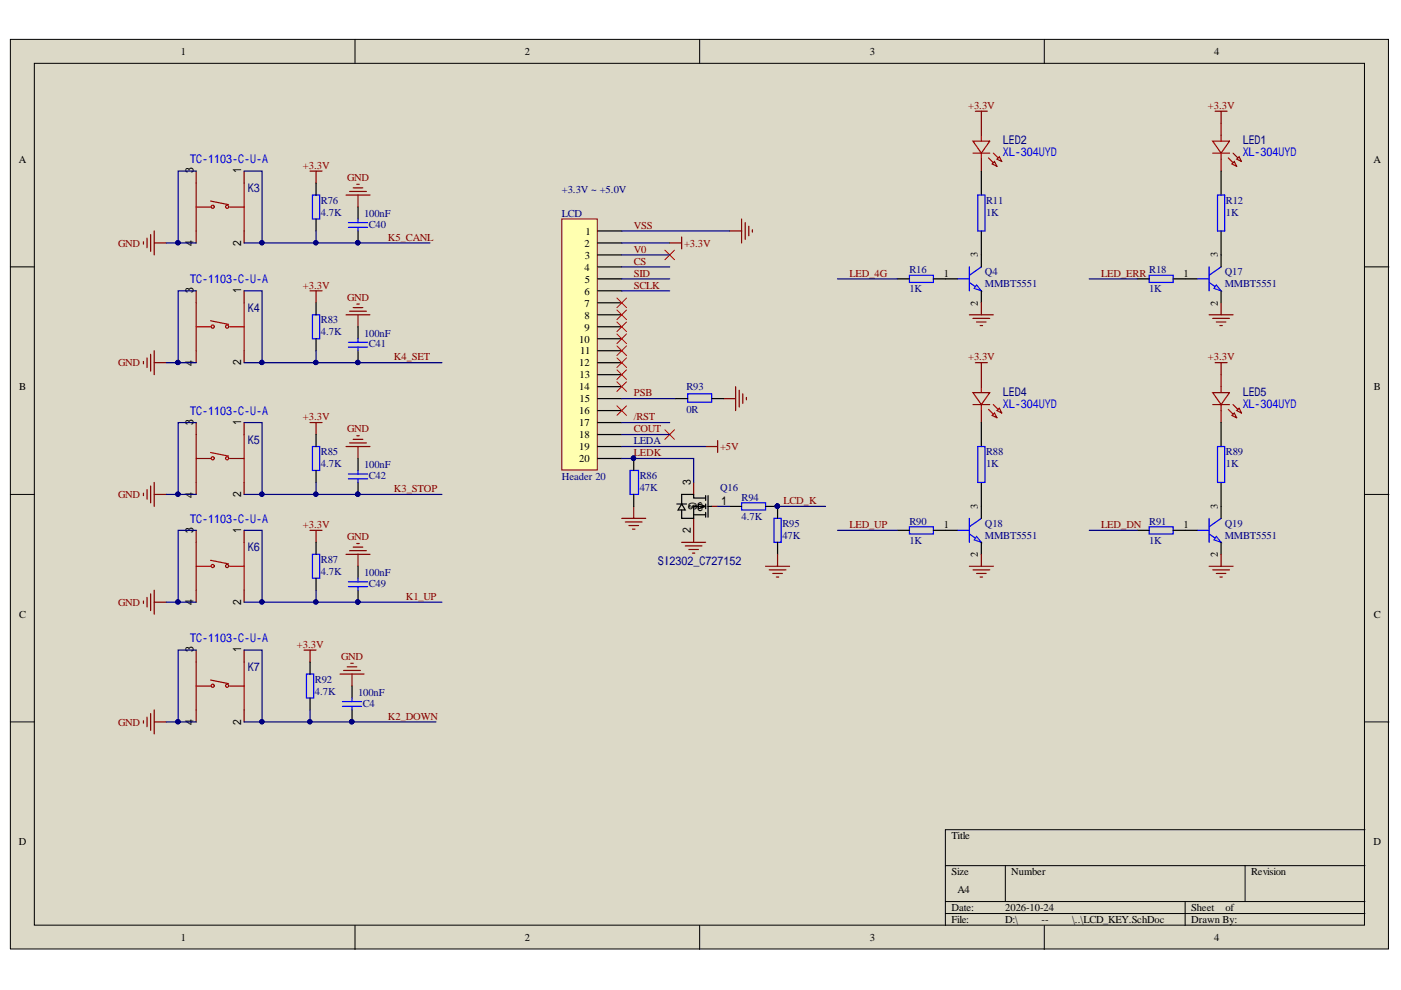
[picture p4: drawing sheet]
<svg xmlns="http://www.w3.org/2000/svg" width="297mm" height="210mm" viewBox="0 0 297 210" stroke-linecap="round" stroke-linejoin="round" font-family="sans-serif">
<defs><g id="words">
<g font-size="2.5" fill="#00f">
<text x="40.3" y="34.7">TC-1103-C-U-A</text>
<text x="212.6" y="33.1">XL-304UYD</text>
<text x="263.5" y="33.1">XL-304UYD</text>
<text x="40.3" y="60">TC-1103-C-U-A</text>
<text x="40.3" y="88">TC-1103-C-U-A</text>
<text x="212.6" y="86.4">XL-304UYD</text>
<text x="263.5" y="86.4">XL-304UYD</text>
<text x="40.3" y="110.8">TC-1103-C-U-A</text>
<text x="40.3" y="136.2">TC-1103-C-U-A</text>
</g>
<g font-size="2.5" fill="#000080">
<text x="212.6" y="30.6">LED2</text>
<text x="263.5" y="30.6">LED1</text>
<text x="52.5" y="40.7">K3</text>
<text x="52.5" y="66.1">K4</text>
<text x="212.6" y="83.9">LED4</text>
<text x="263.5" y="83.9">LED5</text>
<text x="52.5" y="94.1">K5</text>
<text x="52.5" y="116.9">K6</text>
<text x="139.4" y="119.7">SI2302_C727152</text>
<text x="52.5" y="142.3">K7</text>
</g>
<g font-size="2.2">
<text x="38.3" y="11.7">1</text>
<text x="111.3" y="11.7">2</text>
<text x="184.4" y="11.7">3</text>
<text x="257.4" y="11.7">4</text>
<text x="4" y="34.5">A</text>
<text x="291.2" y="34.5">A</text>
<text x="123.9" y="52.3">2</text>
<text x="124.1" y="49.8">1</text>
<text x="123.9" y="57.4">4</text>
<text x="124" y="54.8">3</text>
<text x="124" y="59.9">5</text>
<text x="200.1" y="58.7">1</text>
<text x="207.3" y="54.6" transform="rotate(-90 207.3 54.6)">3</text>
<text x="250.9" y="58.7">1</text>
<text x="258.2" y="54.6" transform="rotate(-90 258.2 54.6)">3</text>
<text x="123.9" y="62.5">6</text>
<text x="123.9" y="65">7</text>
<text x="207.3" y="64.8" transform="rotate(-90 207.3 64.8)">2</text>
<text x="258.2" y="64.8" transform="rotate(-90 258.2 64.8)">2</text>
<text x="123.9" y="67.5">8</text>
<text x="123.9" y="70.1">9</text>
<text x="122.8" y="72.6">10</text>
<text x="122.8" y="77.7">12</text>
<text x="123" y="75.2">11</text>
<text x="4.1" y="82.7">B</text>
<text x="122.8" y="82.8">14</text>
<text x="122.9" y="80.2">13</text>
<text x="291.3" y="82.7">B</text>
<text x="122.8" y="87.9">16</text>
<text x="122.9" y="85.3">15</text>
<text x="122.8" y="90.4">17</text>
<text x="122.8" y="92.9">18</text>
<text x="122.8" y="95.5">19</text>
<text x="122.8" y="98">20</text>
<text x="207.3" y="107.9" transform="rotate(-90 207.3 107.9)">3</text>
<text x="258.2" y="107.9" transform="rotate(-90 258.2 107.9)">3</text>
<text x="200.1" y="112">1</text>
<text x="250.9" y="112">1</text>
<text x="207.3" y="118.1" transform="rotate(-90 207.3 118.1)">2</text>
<text x="258.2" y="118.1" transform="rotate(-90 258.2 118.1)">2</text>
<text x="4.1" y="130.9">C</text>
<text x="291.3" y="130.9">C</text>
<text x="4" y="179.2">D</text>
<text x="201.7" y="177.9">Title</text>
<text x="291.2" y="179.2">D</text>
<text x="201.7" y="185.5">Size</text>
<text x="214.4" y="185.5">Number</text>
<text x="265.3" y="185.5">Revision</text>
<text x="203" y="189.3">A4</text>
<text x="201.7" y="193.1">Date:</text>
<text x="201.7" y="195.7">File:</text>
<text x="213.1" y="193.1">2026-10-24</text>
<text x="213.1" y="195.7">D:\</text>
<text x="220.8" y="195.7">--</text>
<text x="227.3" y="195.7">\..\LCD_KEY.SchDoc</text>
<text x="252.5" y="193.1">Sheet</text>
<text x="252.5" y="195.7">Drawn By:</text>
<text x="259.8" y="193.1">of</text>
<text x="38.3" y="199.5">1</text>
<text x="111.3" y="199.5">2</text>
<text x="184.4" y="199.5">3</text>
<text x="257.4" y="199.5">4</text>
</g>
<g font-size="2.2" fill="#800000">
<text x="205.3" y="23.1">+3.3V</text>
<text x="256.1" y="23.1">+3.3V</text>
<text x="64.2" y="35.8">+3.3V</text>
<text x="73.6" y="38.3">GND</text>
<text x="25.1" y="52.3">GND</text>
<text x="82.3" y="51">K5_CANL</text>
<text x="134.4" y="48.5">VSS</text>
<text x="134.4" y="53.6">V0</text>
<text x="145" y="52.3">+3.3V</text>
<text x="134.4" y="56.1">CS</text>
<text x="134.4" y="58.7">SID</text>
<text x="180.1" y="58.7">LED_4G</text>
<text x="233.5" y="58.7">LED_ERR</text>
<text x="64.2" y="61.2">+3.3V</text>
<text x="73.6" y="63.7">GND</text>
<text x="134.4" y="61.2">SCLK</text>
<text x="25.1" y="77.7">GND</text>
<text x="83.5" y="76.4">K4_SET</text>
<text x="205.3" y="76.4">+3.3V</text>
<text x="256.1" y="76.4">+3.3V</text>
<text x="64.2" y="89.1">+3.3V</text>
<text x="134.4" y="84">PSB</text>
<text x="134.4" y="89.1">/RST</text>
<text x="73.6" y="91.7">GND</text>
<text x="134.4" y="91.7">COUT</text>
<text x="152.7" y="95.5">+5V</text>
<text x="134.4" y="96.7">LEDK</text>
<text x="25.1" y="105.6">GND</text>
<text x="83.5" y="104.4">K3_STOP</text>
<text x="166.1" y="106.9">LCD_K</text>
<text x="64.2" y="112">+3.3V</text>
<text x="180.1" y="112">LED_UP</text>
<text x="233.5" y="112">LED_DN</text>
<text x="73.6" y="114.5">GND</text>
<text x="25.1" y="128.5">GND</text>
<text x="86.1" y="127.2">K1_UP</text>
<text x="62.9" y="137.4">+3.3V</text>
<text x="72.3" y="139.9">GND</text>
<text x="25.1" y="153.9">GND</text>
<text x="82.3" y="152.6">K2_DOWN</text>
</g>
<g font-size="2.2" fill="#000080">
<text x="119.1" y="40.9">+3.3V ~ +5.0V</text>
<text x="68" y="43.2">R76</text>
<text x="68" y="45.7">4.7K</text>
<text x="77.2" y="46">100nF</text>
<text x="119.1" y="46">LCD</text>
<text x="209.1" y="43.2">R11</text>
<text x="209.1" y="45.7">1K</text>
<text x="259.9" y="43.2">R12</text>
<text x="259.9" y="45.7">1K</text>
<text x="78.2" y="48.2">C40</text>
<text x="192.8" y="57.9">R16</text>
<text x="208.8" y="58.4">Q4</text>
<text x="243.6" y="57.9">R18</text>
<text x="259.7" y="58.4">Q17</text>
<text x="192.8" y="62">1K</text>
<text x="208.8" y="60.9">MMBT5551</text>
<text x="243.6" y="62">1K</text>
<text x="259.7" y="60.9">MMBT5551</text>
<text x="68" y="68.6">R83</text>
<text x="68" y="71.1">4.7K</text>
<text x="77.2" y="71.4">100nF</text>
<text x="78.2" y="73.6">C41</text>
<text x="145.5" y="82.8">R93</text>
<text x="145.5" y="87.6">0R</text>
<text x="134.4" y="94.2">LEDA</text>
<text x="68" y="96.5">R85</text>
<text x="68" y="99">4.7K</text>
<text x="77.2" y="99.3">100nF</text>
<text x="78.2" y="101.6">C42</text>
<text x="119.1" y="101.8">Header 20</text>
<text x="135.6" y="101.6">R86</text>
<text x="209.1" y="96.5">R88</text>
<text x="209.1" y="99">1K</text>
<text x="259.9" y="96.5">R89</text>
<text x="259.9" y="99">1K</text>
<text x="135.6" y="104.1">47K</text>
<text x="152.7" y="104.1">Q16</text>
<text x="157.2" y="106.1">R94</text>
<text x="157.2" y="110.2">4.7K</text>
<text x="165.9" y="111.7">R95</text>
<text x="192.8" y="111.2">R90</text>
<text x="208.8" y="111.7">Q18</text>
<text x="243.6" y="111.2">R91</text>
<text x="259.7" y="111.7">Q19</text>
<text x="68" y="119.3">R87</text>
<text x="165.9" y="114.3">47K</text>
<text x="192.8" y="115.3">1K</text>
<text x="208.8" y="114.3">MMBT5551</text>
<text x="243.6" y="115.3">1K</text>
<text x="259.7" y="114.3">MMBT5551</text>
<text x="68" y="121.9">4.7K</text>
<text x="77.2" y="122.1">100nF</text>
<text x="78.2" y="124.4">C49</text>
<text x="66.8" y="144.7">R92</text>
<text x="66.8" y="147.3">4.7K</text>
<text x="75.9" y="147.5">100nF</text>
<text x="76.9" y="149.8">C4</text>
</g>
</g></defs>
<g fill="#dcd9c7" stroke="#000" stroke-width=".21">
<path d="M2.2 8.3h292.2v192.9h-292.2z"/>
<path d="M7.3 13.4h282v182.8h-282z"/>
</g>
<g fill="none" stroke="#000" stroke-width=".21">
<path d="M75.3 8.3v5.1M148.3 8.3v5.1M221.4 8.3v5.1M2.2 56.6h5.1M289.4 56.6h5.1M2.2 104.8h5.1M289.4 104.8h5.1M2.2 153.1h5.1M289.4 153.1h5.1M289.4 175.9h-89v20.3M75.3 196.2v5.1M148.3 196.2v5.1"/>
<path d="M200.4 183.5h89M200.4 191.2h89M200.4 193.7h89M213.1 183.5v7.7M221.4 196.2v5.1M251.3 191.2v5M264 183.5v7.7"/>
</g>
<path d="M65.7 36.3h2.6M67 36.3v2.5M74.9 39.8h2M75.7 39.1h.5M30.4 51.3v.5M31.2 50.5v2M31.9 49.7v3.6M32.7 49v5.1M32.7 51.5h2.5M73.4 41.4h5M74.1 40.6h3.6M75.9 41.4v2.5" fill="none" stroke="#800000" stroke-width=".25"/>
<path d="M66.2 41.4h1.6v5h-1.6zM73.9 47.2h4M73.9 48.2h4M75.9 46.4v.8M75.9 48.2v.8" fill="none" stroke="#00f" stroke-width=".25"/>
<path d="M67 38.8v2.6M67 46.4v2.6M75.9 43.9v2.5M75.9 49v2.5" fill="none" stroke="#000" stroke-width=".25"/>
<circle cx="75.9" cy="51.5" r=".46" fill="#000080" stroke="#000080" stroke-width=".21"/>
<path d="M119.1 46.4h7.5v53.2h-7.5z" fill="#ffffb0" stroke="#800000" stroke-width=".21"/>
<g fill="none" stroke="#000" stroke-width=".25">
<path d="M208.1 36.3v5.1M126.7 49h5.1M126.7 51.5h5.1M126.7 54.1h5.1M126.7 56.6h5.1M126.7 59.1h5.1M208.1 49v5.1M67 64.2v2.5M67 71.8v2.6M75.9 69.3v2.5M75.9 74.4v2.5M126.7 61.7h5.1"/>
<path d="M126.7 64.2h5.1M126.7 66.7h5.1M126.7 69.3h5.1M126.7 71.8h5.1M126.7 74.4h5.1M126.7 76.9h5.1M126.7 79.4h5.1M67 92.1v2.6M67 99.8v2.5M75.9 97.2v2.6M126.7 82h5.1M126.7 84.5h5.1"/>
<path d="M126.7 87.1h5.1M126.7 89.6h5.1M126.7 92.1h5.1M126.7 94.7h5.1M126.7 97.2h5.1M134.4 97.2v2.6M67 115v2.5M75.9 102.3v2.5M134.4 104.8v2.6M143.5 106.9h2M144.5 106.9l.8 1.2h-1.5zM147.1 109.1h2.5"/>
<path d="M148.1 106.9l1.5 .5-1.5 .5zM149.6 107.4h-2.5v2.5h-2.6v-1.8M149.6 105.6h-2.5v-.8h-2.6v2.1M149.6 105.1v1M149.6 106.9v1M149.6 108.6v1.1M150.1 107.4h.8M150.1 105.1v4.6M67 122.6v2.5M75.9 120.1v2.5M75.9 125.1v2.6"/>
</g>
<g fill="none" stroke="#800000" stroke-width=".25">
<path d="M154.7 49h2.5M157.2 46.4v5.1M158 47.2v3.5M158.8 48v2M159.5 48.7v.5M30.4 76.6v.6M31.2 75.9v2M31.9 75.1v3.6M32.7 74.4v5M32.7 76.9h2.5M65.7 61.7h2.6M67 61.7v2.5"/>
<path d="M73.4 66.7h5M74.1 66h3.6M74.9 65.2h2M75.7 64.5h.5M75.9 66.7v2.6M65.7 89.6h2.6M67 89.6v2.5M73.4 94.7h5M74.1 93.9h3.6M74.9 93.1h2M75.7 92.4h.5M75.9 94.7v2.5"/>
<path d="M153.4 84.5h2.6M156 82v5.1M156.7 82.7v3.6M157.5 83.5v2M158.3 84.3v.5M30.4 104.6v.5M31.2 103.8v2M31.9 103.1v3.5M32.7 102.3v5.1M32.7 104.8h2.5M65.7 112.4h2.6M67 112.4v2.6"/>
<path d="M73.4 117.5h5M74.1 116.8h3.6M74.9 116h2M75.7 115.2h.5M75.9 117.5v2.6M131.8 109.9h5.1M132.6 110.7h3.5M133.3 111.4h2.1M134.1 112.2h.5M134.4 107.4v2.5M144.5 115h5.1M145.3 115.7h3.5"/>
<path d="M146.1 116.5h2M146.8 117.3h.5M147.1 112.4v2.6M30.4 127.4v.5M31.2 126.7v2M31.9 125.9v3.6M32.7 125.1v5.1M32.7 127.7h2.5"/>
</g>
<g fill="none" stroke="#f00" stroke-width=".21">
<path d="M141 53l2 2.1M143 53l-2 2.1M130.8 63.2l2 2M130.8 65.7l2 2.1M130.8 68.3l2 2M130.8 70.8l2 2M130.8 73.3l2 2.1M130.8 75.9l2 2M130.8 78.4l2 2.1M132.8 63.2l-2 2M132.8 65.7l-2 2.1M132.8 68.3l-2 2"/>
<path d="M132.8 70.8l-2 2M132.8 73.3l-2 2.1M132.8 75.9l-2 2M132.8 78.4l-2 2.1M130.8 81l2 2M130.8 86l2 2.1M132.8 81l-2 2M132.8 86l-2 2.1M141 91.1l2 2M143 91.1l-2 2"/>
</g>
<g fill="none" stroke="#00f" stroke-width=".25">
<path d="M203 59.1h2.5M205.5 59.9l2.6 1.8M205.5 56.6v5.1M207.3 41.4h1.5v7.6h-1.5zM208.1 56.6l-2.6 1.8M66.2 66.7h1.6v5.1h-1.6zM73.9 72.6h4M73.9 73.6h4M75.9 71.8v.8M75.9 73.6v.8M66.2 94.7h1.6v5.1h-1.6zM75.9 99.8v.7"/>
<path d="M133.6 99.8h1.8v5h-1.8zM66.2 117.5h1.6v5.1h-1.6zM73.9 100.5h4M73.9 101.5h4M75.9 101.5v.8M73.9 123.4h4M73.9 124.4h4M75.9 122.6v.8M75.9 124.4v.7"/>
</g>
<g fill="#000080" stroke="#000080" stroke-width=".21">
<circle cx="75.9" cy="76.8" r=".46"/>
<circle cx="75.9" cy="104.8" r=".46"/>
<circle cx="134.3" cy="97.2" r=".46"/>
<circle cx="75.9" cy="127.6" r=".46"/>
</g>
<path d="M208.1 26.1v2.6M208.1 33.7v2.6M147.1 102.3v2.5M147.1 109.9v2.5M150.9 107.4h1.3" fill="none" stroke="#800" stroke-width=".25"/>
<path d="M206.3 29.9h3.5l-1.7 2.6zM206.3 32.5h3.5M208.1 28.7v1.2M208.1 32.5v1.2M209.6 33.5l1 1M210.4 34.8l.5-.6 .5 1.1zM210.6 32.5l1 1M211.4 33.7l.5-.5 .5 1z" fill="none" stroke="#a00000" stroke-width=".25"/>
<path d="M207 60.4l1.1 1.3-1.6-.5z" fill="#c0c0c0"/>
<path d="M207 60.4l1.1 1.3-1.6-.5z" fill="none" stroke="#00f" stroke-width=".21"/>
<path d="M258.9 36.3v5.1M190.3 59.1h2.5M197.9 59.1h5.1M208.1 54.1v2.5M258.9 49v5.1M208.1 61.7v2.5" fill="none" stroke="#000" stroke-width=".25"/>
<path d="M192.8 58.4h5.1v1.5h-5.1zM253.8 59.1h2.6M256.4 59.9l2.5 1.8M256.4 56.6v5.1M258.1 41.4h1.6v7.6h-1.6zM258.9 56.6l-2.5 1.8" fill="none" stroke="#00f" stroke-width=".25"/>
<path d="M206.8 23.6h2.5M208.1 23.6v2.5M205.5 66.7h5.1M206.3 67.5h3.5M207 68.3h2.1M207.8 69h.5M208.1 64.2v2.5" fill="none" stroke="#800000" stroke-width=".25"/>
<path d="M257.1 29.9h3.6l-1.8 2.6zM257.1 32.5h3.6M258.9 28.7v1.2M258.9 32.5v1.2M260.4 33.5l1 1M261.2 34.8l.5-.6 .5 1.1zM261.4 32.5l1.1 1M262.2 33.7l.5-.5 .5 1z" fill="none" stroke="#a00000" stroke-width=".25"/>
<path d="M258.9 26.1v2.6M258.9 33.7v2.6" fill="none" stroke="#800" stroke-width=".25"/>
<path d="M257.9 60.4l1 1.3-1.5-.5z" fill="#c0c0c0"/>
<path d="M257.9 60.4l1 1.3-1.5-.5z" fill="none" stroke="#00f" stroke-width=".21"/>
<path d="M241.1 59.1h2.5M248.7 59.1h5.1M258.9 54.1v2.5M258.9 61.7v2.5M208.1 89.6v5.1M208.1 102.3v5.1" fill="none" stroke="#000" stroke-width=".25"/>
<path d="M243.6 58.4h5.1v1.5h-5.1zM207.3 94.7h1.5v7.6h-1.5zM203 112.4h2.5M205.5 113.2l2.6 1.8M205.5 109.9v5.1M208.1 109.9l-2.6 1.8" fill="none" stroke="#00f" stroke-width=".25"/>
<path d="M257.6 23.6h2.6M258.9 23.6v2.5M256.4 66.7h5M257.1 67.5h3.6M257.9 68.3h2M258.6 69h.6M258.9 64.2v2.5" fill="none" stroke="#800000" stroke-width=".25"/>
<path d="M206.3 83.2h3.5l-1.7 2.6zM206.3 85.8h3.5M208.1 82v1.2M208.1 85.8v1.3M209.6 86.8l1 1M210.4 88.1l.5-.5 .5 1zM210.6 85.8l1 1M211.4 87.1l.5-.6 .5 1.1z" fill="none" stroke="#a00000" stroke-width=".25"/>
<path d="M208.1 79.4v2.6M208.1 87.1v2.5" fill="none" stroke="#800" stroke-width=".25"/>
<path d="M207 113.7l1.1 1.3-1.6-.5z" fill="#c0c0c0"/>
<path d="M207 113.7l1.1 1.3-1.6-.5z" fill="none" stroke="#00f" stroke-width=".21"/>
<path d="M258.9 89.6v5.1M190.3 112.4h2.5M197.9 112.4h5.1M208.1 107.4v2.5M208.1 115v2.5M258.9 102.3v5.1" fill="none" stroke="#000" stroke-width=".25"/>
<path d="M258.1 94.7h1.6v7.6h-1.6zM192.8 111.7h5.1v1.5h-5.1zM253.8 112.4h2.6M256.4 113.2l2.5 1.8M256.4 109.9v5.1M258.9 109.9l-2.5 1.8" fill="none" stroke="#00f" stroke-width=".25"/>
<path d="M206.8 76.9h2.5M208.1 76.9v2.5M208.1 117.5v2.6M205.5 120.1h5.1M206.3 120.8h3.5M207 121.6h2.1M207.8 122.3h.5" fill="none" stroke="#800000" stroke-width=".25"/>
<path d="M257.1 83.2h3.6l-1.8 2.6zM257.1 85.8h3.6M258.9 82v1.2M258.9 85.8v1.3M260.4 86.8l1 1M261.2 88.1l.5-.5 .5 1zM261.4 85.8l1.1 1M262.2 87.1l.5-.6 .5 1.1z" fill="none" stroke="#a00000" stroke-width=".25"/>
<path d="M258.9 79.4v2.6M258.9 87.1v2.5" fill="none" stroke="#800" stroke-width=".25"/>
<path d="M257.9 113.7l1 1.3-1.5-.5z" fill="#c0c0c0"/>
<path d="M257.9 113.7l1 1.3-1.5-.5z" fill="none" stroke="#00f" stroke-width=".21"/>
<g fill="none" stroke="#000" stroke-width=".25">
<path d="M143.3 84.5h2.5M150.9 84.5h2.5M154.7 107.4h2.5M162.3 107.4h2.6v2.5M164.9 115v2.5M241.1 112.4h2.5M248.7 112.4h5.1M258.9 107.4v2.5M258.9 115v2.5M65.7 140.4v2.5M65.7 148v2.5M74.6 145.5v2.5"/>
<path d="M74.6 150.5v2.6"/>
</g>
<path d="M145.8 83.5h5.1v1.8h-5.1zM157.2 106.6h5.1v1.5h-5.1zM164.1 109.9h1.5v5.1h-1.5zM243.6 111.7h5.1v1.5h-5.1zM65 142.9h1.5v5.1h-1.5zM72.6 148.8h4.1M72.6 149.8h4.1M74.6 148v.8M74.6 149.8v.7" fill="none" stroke="#00f" stroke-width=".25"/>
<g fill="none" stroke="#800000" stroke-width=".25">
<path d="M142 51.5h2.5M144.5 50.2v2.6M257.6 76.9h2.6M258.9 76.9v2.5M149.6 94.7h2.6M152.2 93.4v2.5M164.9 117.5v2.6M258.9 117.5v2.6M64.5 137.8h2.5M65.7 137.8v2.6M162.3 120.1h5.1M163.1 120.8h3.5"/>
<path d="M163.8 121.6h2.1M164.6 122.3h.5M256.4 120.1h5M257.1 120.8h3.6M257.9 121.6h2M258.6 122.3h.6M30.4 152.8v.5M31.2 152.1v2M31.9 151.3v3.5M32.7 150.5v5.1M32.7 153.1h2.5M72.1 142.9h5.1"/>
<path d="M72.9 142.2h3.5M73.6 141.4h2.1M74.4 140.6h.5M74.6 142.9v2.6"/>
</g>
<g fill="#000080" stroke="#000080" stroke-width=".21">
<circle cx="74.6" cy="153" r=".46"/>
<circle cx="67" cy="104.8" r=".46"/>
<circle cx="75.9" cy="104.8" r=".46"/>
<circle cx="134.3" cy="97.2" r=".46"/>
<circle cx="67" cy="127.6" r=".46"/>
<circle cx="75.9" cy="127.6" r=".46"/>
<circle cx="65.7" cy="153" r=".46"/>
<circle cx="67" cy="76.8" r=".46"/>
<circle cx="75.9" cy="76.8" r=".46"/>
<circle cx="67" cy="51.5" r=".46"/>
<circle cx="75.9" cy="51.5" r=".46"/>
<circle cx="55.5" cy="51.5" r=".46"/>
<circle cx="37.7" cy="51.5" r=".46"/>
<circle cx="55.5" cy="76.8" r=".46"/>
<circle cx="37.7" cy="76.8" r=".46"/>
<circle cx="55.5" cy="104.8" r=".46"/>
<circle cx="37.7" cy="104.8" r=".46"/>
<circle cx="55.5" cy="127.6" r=".46"/>
<circle cx="37.7" cy="127.6" r=".46"/>
<circle cx="55.5" cy="153" r=".46"/>
<circle cx="37.7" cy="153" r=".46"/>
<circle cx="164.8" cy="107.3" r=".46"/>
</g>
<g fill="none" stroke="#a00000" stroke-width=".25">
<path d="M41.6 38.8v10.2M51.8 38.8v10.2M41.6 43.9h3M44.6 42.6l3.9 .8M48.7 43.9h3.1M41.6 64.2v10.2M41.6 69.3h3M44.6 68l3.9 .8M48.7 69.3h3.1M51.8 64.2v10.2M41.6 92.1v10.2M41.6 97.2h3"/>
<path d="M44.6 95.9l3.9 .8M48.7 97.2h3.1M51.8 92.1v10.2M41.6 115v10.1M44.6 118.8l3.9 .8M51.8 115v10.1M41.6 120.1h3M48.7 120.1h3.1M41.6 140.4v10.1M41.6 145.5h3M44.6 144.2l3.9 .7M48.7 145.5h3.1"/>
<path d="M51.8 140.4v10.1"/>
<circle cx="45.1" cy="43.8" r=".33"/>
<circle cx="48.2" cy="43.8" r=".33"/>
<circle cx="45.1" cy="69.2" r=".34"/>
<circle cx="48.1" cy="69.2" r=".34"/>
<circle cx="45.1" cy="97.2" r=".33"/>
<circle cx="48.2" cy="97.2" r=".33"/>
<circle cx="45.1" cy="120" r=".33"/>
<circle cx="48.2" cy="120" r=".33"/>
<circle cx="45.1" cy="145.4" r=".33"/>
<circle cx="48.2" cy="145.4" r=".33"/>
</g>
<g fill="none" stroke="#800" stroke-width=".25">
<path d="M41.6 36.3v2.5M51.8 36.3v2.5M41.6 49v2.5M51.8 49v2.5M41.6 61.7v2.5M41.6 74.4v2.5M51.8 61.7v2.5M51.8 74.4v2.5M41.6 89.6v2.5M51.8 89.6v2.5M41.6 102.3v2.5M41.6 112.4v2.6"/>
<path d="M51.8 102.3v2.5M51.8 112.4v2.6M41.6 125.1v2.6M41.6 137.8v2.6M51.8 125.1v2.6M51.8 137.8v2.6M41.6 150.5v2.6M51.8 150.5v2.6"/>
</g>
<g fill="none" stroke="#000080" stroke-width=".25">
<path d="M41.6 36.3h-3.8v15.2M51.8 36.3h3.8v15.2M35.2 51.5h6.4M51.8 51.5h15.2M67 49v2.5h24.2M131.8 49h22.9M131.8 51.5h10.2M131.8 54.1h10.2M131.8 56.6h10.2M131.8 59.1h10.2M177.6 59.1h12.7M230.9 59.1h10.2"/>
<path d="M35.2 76.9h6.4M41.6 61.7h-3.8v15.2M51.8 61.7h3.8v15.2M67 76.9h26.7M67 74.4v2.5h-15.2M131.8 61.7h10.2M41.6 89.6h-3.8v15.2M51.8 89.6h3.8v15.2M131.8 97.2h15.3v5.1M131.8 84.5h11.5M131.8 89.6h10.2M131.8 92.1h10.2"/>
<path d="M131.8 94.7h17.8M35.2 104.8h6.4M41.6 112.4h-3.8v15.3M51.8 104.8h15.2M51.8 112.4h3.8v15.3M67 102.3v2.5h26.7M152.2 107.4h2.5M164.9 107.4h10.1M177.6 112.4h12.7M230.9 112.4h10.2M35.2 127.7h6.4M41.6 137.8h-3.8v15.3"/>
<path d="M51.8 137.8h3.8v15.3M51.8 127.7h15.2M67 125.1v2.6h26.7M35.2 153.1h6.4M51.8 153.1h13.9M65.7 150.5v2.6h26.7"/>
</g>
<use href="#words"/>
</svg>
